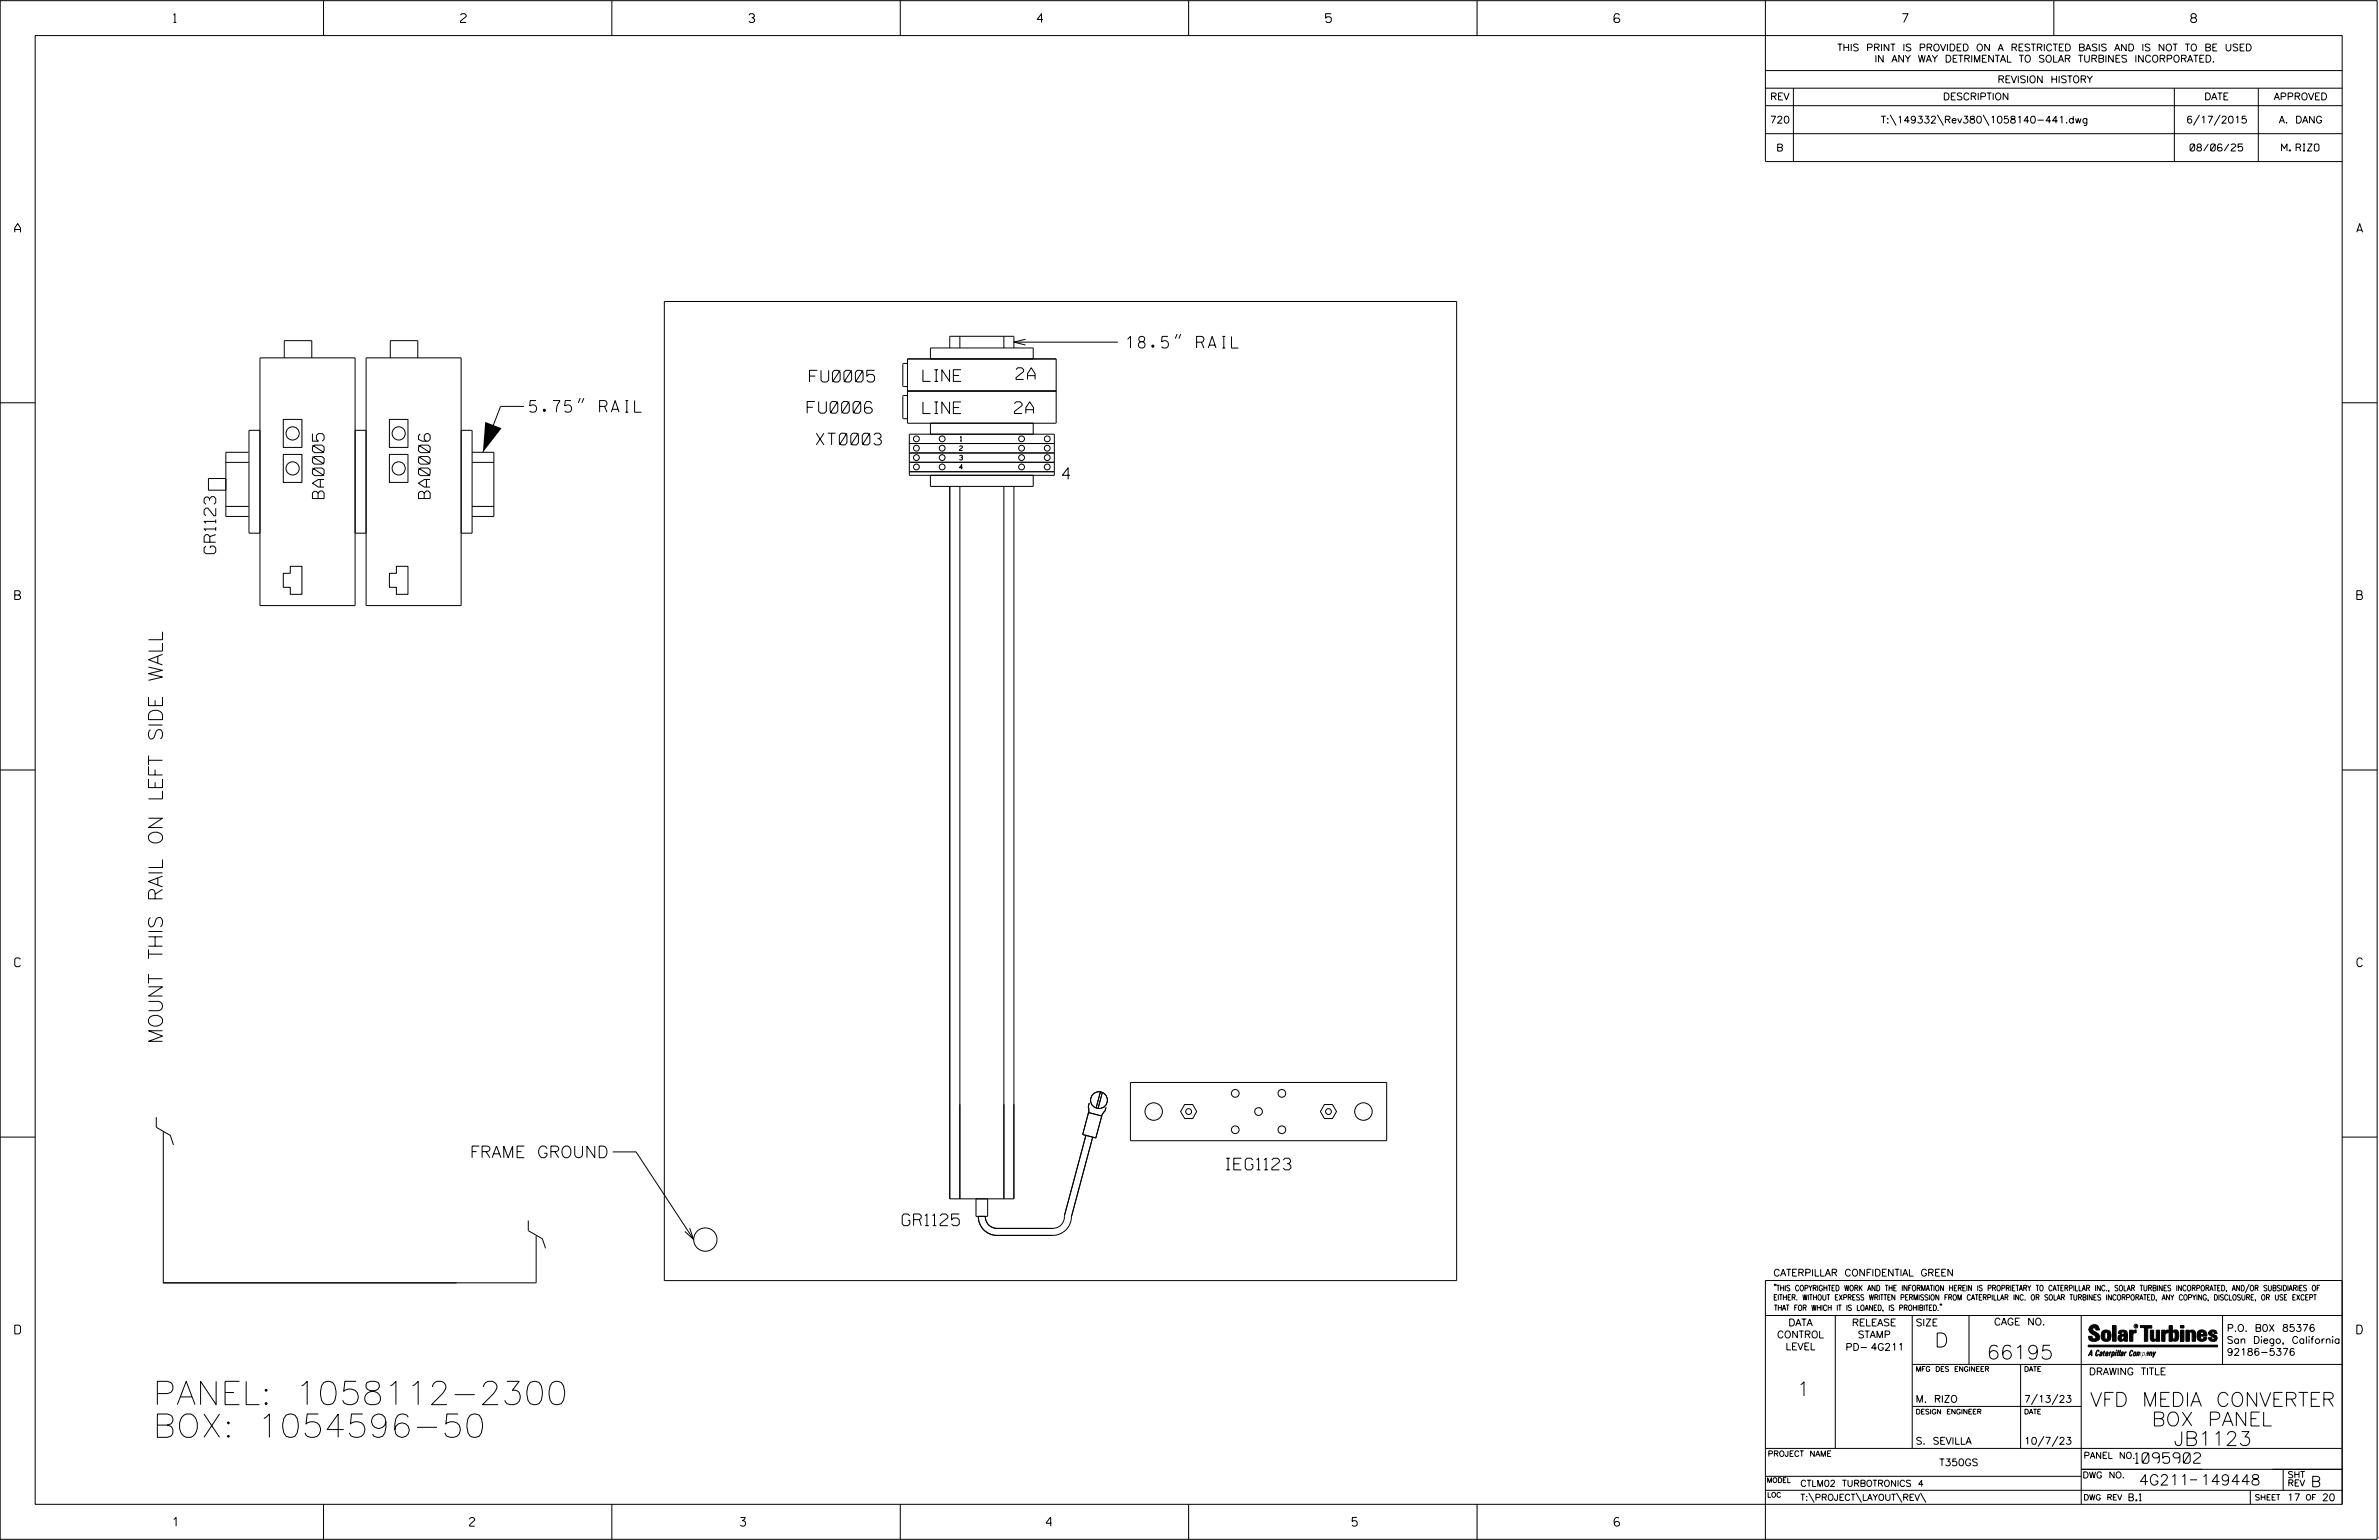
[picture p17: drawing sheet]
<svg xmlns="http://www.w3.org/2000/svg" width="864mm" height="559mm" viewBox="0 0 864 559" stroke-linecap="round" stroke-linejoin="round" font-family="sans-serif">
<defs><g id="words">
<g font-size="8.5">
<text x="55.5" y="509.7">PANEL: 1058112-2300</text>
<text x="55.5" y="521.5">BOX: 1054596-50</text>
</g>
<g font-size="5.1">
<text x="59" y="378.8" transform="rotate(-90 59 378.8)">MOUNT THIS RAIL ON LEFT SIDE WALL</text>
<text x="702.3" y="488.8">D</text>
<text x="721.2" y="493.2">66195</text>
<text x="652.2" y="506.5">1</text>
<text x="758.8" y="510.3">VFD MEDIA CONVERTER</text>
<text x="781.1" y="517.4">BOX PANEL</text>
<text x="789.1" y="524.5">JB1123</text>
</g>
<g font-size="4.2">
<text x="409" y="126.3">18.5&quot; RAIL</text>
<text x="368.8" y="137.7">2A</text>
<text x="293.9" y="138.6">FU0005</text>
<text x="335" y="138.4">LINE</text>
<text x="192.3" y="149.6">5.75&quot; RAIL</text>
<text x="293" y="149.9">FU0006</text>
<text x="335" y="150.1">LINE</text>
<text x="368.2" y="150">2A</text>
<text x="296.3" y="161.4">XT0003</text>
<text x="385.7" y="174">4</text>
<text x="117.6" y="180.9" transform="rotate(-90 117.6 180.9)">BA0005</text>
<text x="156.1" y="180.9" transform="rotate(-90 156.1 180.9)">BA0006</text>
<text x="78.3" y="200.9" transform="rotate(-90 78.3 200.9)">GR1123</text>
<text x="170.6" y="420.1">FRAME GROUND</text>
<text x="445.1" y="424.5">IEG1123</text>
<text x="327.5" y="444.7">GR1125</text>
</g>
<g font-size="3.8">
<text x="775.1" y="531">1095902</text>
<text x="776.5" y="538.9">4G211</text>
<text x="798.8" y="538.9">149448</text>
<text x="838.8" y="539.5">B</text>
</g>
<g font-size="3.2">
<text x="63" y="8.2">1</text>
<text x="167.2" y="8.2">2</text>
<text x="271.8" y="8.2">3</text>
<text x="376.5" y="8.2">4</text>
<text x="481.2" y="8.2">5</text>
<text x="690.6" y="8.2">7</text>
<text x="795.3" y="8.2">8</text>
<text x="5.4" y="84.3">A</text>
<text x="855.5" y="84.3">A</text>
<text x="5.4" y="217.5">B</text>
<text x="855.6" y="217.5">B</text>
<text x="5.4" y="350.8">C</text>
<text x="855.6" y="350.8">C</text>
<text x="5.4" y="484">D</text>
<text x="855.6" y="484">D</text>
<text x="62.8" y="553.8">1</text>
<text x="170.4" y="553.8">2</text>
<text x="268.8" y="553.8">3</text>
<text x="379.8" y="553.8">4</text>
<text x="490.8" y="553.8">5</text>
<text x="585.9" y="553.8">6</text>
</g>
<g font-size="2.5">
<text x="666.9" y="18.5">THIS PRINT IS PROVIDED ON A RESTRICTED BASIS AND IS NOT TO BE USED</text>
<text x="680.5" y="22.6">IN ANY WAY DETRIMENTAL TO SOLAR TURBINES INCORPORATED.</text>
<text x="725.1" y="30">REVISION HISTORY</text>
<text x="642.6" y="36.3">REV</text>
<text x="705.3" y="36.3">DESCRIPTION</text>
<text x="800.2" y="36.3">DATE</text>
<text x="825.4" y="36.3">APPROVED</text>
<text x="642.5" y="44.7">720</text>
<text x="682.8" y="44.7">T:\149332\Rev380\1058140-441.dwg</text>
<text x="793.6" y="44.7">6/17/2015</text>
<text x="827.3" y="44.7">A. DANG</text>
<text x="644.8" y="54.8">B</text>
<text x="795" y="54.8">08/06/25</text>
<text x="828.2" y="54.8">M. RIZO</text>
<text x="643.8" y="463">CATERPILLAR CONFIDENTIAL GREEN</text>
<text x="645.1" y="485.5">CONTROL</text>
<text x="649.2" y="481.1">DATA</text>
<text x="672.3" y="481.1">RELEASE</text>
<text x="674.4" y="485.5">STAMP</text>
<text x="695.4" y="481.1">SIZE</text>
<text x="723.8" y="480.8">CAGE NO.</text>
<text x="808.4" y="483.1">P.O. B0X 85376</text>
<text x="648.2" y="489.8">LEVEL</text>
<text x="669.9" y="490">PD- 4G211</text>
<text x="808.4" y="487.5">San Diego, California</text>
<text x="808.4" y="491.8">92186-5376</text>
<text x="758.3" y="498.9">DRAWING TITLE</text>
<text x="695.4" y="508.9">M. RIZO</text>
<text x="734.8" y="508.9">7/13/23</text>
<text x="695.4" y="524.1">S. SEVILLA</text>
<text x="734.8" y="524.1">10/7/23</text>
<text x="704" y="531.9">T350GS</text>
<text x="772.8" y="544.6">B.1</text>
<text x="830.2" y="544.6">17</text>
<text x="842.9" y="544.6">20</text>
</g>
<g font-size="2.3">
<text x="756.4" y="529.2">PANEL NO.</text>
<text x="653.5" y="539.4">CTLM02 TURBOTRONICS 4</text>
<text x="756" y="536.3">DWG NO.</text>
<text x="830.4" y="539.3">REV</text>
<text x="830.4" y="536.2">SHT</text>
<text x="653.5" y="544.5">T:\PROJECT\LAYOUT\REV\</text>
</g>
<g font-size="2">
<text x="643.8" y="468.4">&quot;THIS COPYRIGHTED WORK AND THE INFORMATION HEREIN IS PROPRIETARY TO CATERPILLAR INC., SOLAR TURBINES INCORPORATED, AND/OR SUBSIDIARIES OF</text>
<text x="643.8" y="471.8">EITHER. WITHOUT EXPRESS WRITTEN PERMISSION FROM CATERPILLAR INC. OR SOLAR TURBINES INCORPORATED, ANY COPYING, DISCLOSURE, OR USE EXCEPT</text>
<text x="644" y="475.6">THAT FOR WHICH IT IS LOANED, IS PROHIBITED.&quot;</text>
<text x="641.7" y="528.5">PROJECT NAME</text>
<text x="756.3" y="544.3">DWG REV</text>
<text x="818.5" y="544.3">SHEET</text>
<text x="836.9" y="544.3">OF</text>
</g>
<g font-size="1.8">
<text x="695.4" y="497.6">MFG DES ENGINEER</text>
<text x="734.8" y="497.6">DATE</text>
<text x="695.4" y="513.1">DESIGN ENGINEER</text>
<text x="734.8" y="513.1">DATE</text>
<text x="641.3" y="538">MODEL</text>
<text x="641.5" y="543.3">LOC</text>
</g>
<g font-size="1.7">
<text x="348.6" y="160.1">1</text>
<text x="348.3" y="163.5">2</text>
<text x="348.3" y="166.9">3</text>
<text x="348.3" y="170.3">4</text>
</g>
<text font-size=".9" x="775.1" y="481.7">R</text>
</g></defs>
<g fill="none" stroke="#000" stroke-width=".36">
<path d="M.1 .2h862.8v558.4h-862.8zM12.8 12.9h837.4v533h-837.4zM117.4 .2v12.7M222.1 .2v12.7M326.8 .2v12.7M431.5 .2v12.7M536.2 .2v12.7M587.9 5.5l-.5-.5h-1l-.5 1v1.7l.5 .4h1l.6-.4v-.6l-.6-.5h-1l-.5 .5M640.9 .2v58.4h209.3M745.6 .2v12.7M640.9 25.6h209.3M640.9 32h209.3"/>
<path d="M640.9 38.3h209.3M651 32v26.6M789.3 32v26.6M819.8 32v26.6M640.9 48.5h209.3M686.2 41.7l2.1 3.8M703.3 41.7l2.2 3.8M719.9 41.7l2.1 3.8M798.4 41.7l-2.1 3.8M805.9 41.7l-2.1 3.8M103.2 129.9v-6.3h10v6.3M141.7 129.9v-6.3h10v6.3"/>
<path d="M329.4 131.9h-1.3l-.4 .3v7.7l.4 .4h1.3M329.4 130.2h54v23.4h-54zM337.7 130.2v-3.9h37.4v3.9M344.8 126.3v-4.3h23.3v4.3M348.4 122v4.3M364.4 122v4.3M368.1 124.1h37.7M372.3 123.1l-4.2 1 4.2 1.1M427.3 121.2l-.7 1.7M428.6 121.2l-.6 1.7M.1 146.2h12.7M102.8 152.2h6.8v10.1h-6.8z"/>
<path d="M141.4 152.2h6.7v10.1h-6.7zM190.2 147.5h-8.5l-6.4 16.6M210.6 144.5l-.7 1.7M211.9 144.5l-.7 1.7M329.4 143.5h-1.3l-.4 .4v7.7l.4 .3h1.3M329.4 141.9h54M330.1 157.6h52.6v14.9h-52.6zM337.7 153.6v4M375.1 153.6v4M850.2 146.2h12.7M82 167.8h8.3M82 173.6h-6.3v4.3h6.3"/>
<path d="M90.2 164.1h-8.2v23.3h8.3M94.4 174.8v-44.9h34.5v44.9M102.8 164.9h6.8v10.1h-6.8zM132.9 174.8v-44.9h34.5v44.9M141.4 164.9h6.7v10.1h-6.7zM171.3 164.1h8v23.3h-8M171.4 167.8h7.9M330.1 164.4h52.6M330.1 160.9h52.6M330.1 167.7h52.6M330.1 171.2h52.6M344.8 176.5v258.5h23.3v-258.5"/>
<path d="M348.4 176.5v258.5M364.4 176.5v258.5M375.1 172.5v4h-37.4v-4M82 183.8h8.3M94.4 193.5h-4v-37.4h4v63.6h34.5v-63.6h4v63.6h34.5v-63.6h4v37.4h-4M128.9 193.5h4M171.3 183.8h8M105.4 205.5h4.2v10.2h-4.2v-2.6h-2.6v-5.1h2.6zM143.9 205.5h4.2v10.2h-4.2v-2.6h-2.5v-5.1h2.5zM.1 279.4h12.7M850.2 279.4h12.7M399.5 396.2l-1.6 5.8"/>
<path d="M400.2 396.4l-1.6 5.8M410.4 392.8h93v21.1h-93zM.1 412.6h12.7M56.7 405.4v3.6l5.1 3 1.2 3.5M59.3 410.5v55h106.4M222.4 418h8.5l20.9 31.8M394.2 412l-7.7 28.8a4.4 4.4 0 0 1-4.3 4.9h-20.3a4.2 4.2 0 0 1-4.2-4.3M395.1 403.7l4.8 1.3-2.1 7.9-4.8-1.2zM395.4 400.2l-.4 1.4 .3 1-.2 1.4M396.7 412.6l-7.8 28.9a6.8 6.8 0 0 1-6.7 6.8h-20.3a6.8 6.8 0 0 1-6.8-6.9M401.5 401.8l-.4 1.4-.9 1.1-.4 1M430 400.8h3l1.4 2.5-1.4 2.6h-3l-1.4-2.6z"/>
<path d="M480.8 400.8h2.9l1.5 2.5-1.5 2.6h-2.9l-1.5-2.6zM850.2 412.6h12.7M354.3 435v6.4h4.2v-6.4M191.8 442.9v3.6l5.1 3 1.1 3.5M194.6 448.4v17.1h-135.3M250.4 445.7l1.4 4.1-3.2-3M241.2 464.7h287.6v-355.3h-287.6v355.3M640.9 477.3h209.3M644.2 466.1l-.1 .4M644.7 466.1l-.2 .4M666.2 477.3v48.3M694.2 477.3v48.3"/>
<path d="M704.4 473.3l-.1 .4M704.8 473.3l-.1 .4M714.8 477.3v17.8M755.5 477.3v68.6M806.8 477.3v17.8M816.5 466l-1.4 3.1M850.2 464.6h-209.3v94M850.2 464.8v81.1M694.2 495.1h156M733.5 495.1v30.5M758.6 481.4a2.02 2.02 0 0 1 3.1-.1l.5 1.3h-1.3l-.2-.6-.4-.2-.6 .1-.1 .4 .4 .7a2.46 2.46 0 0 1 2.2 2.9 2.83 2.83 0 0 1-3.8 .3l-.3-1.3h1.3l.2 .7 .6 .3 .5-.2 .2-.5-.4-.6-1.9-1.2-.4-.9zM759.2 491.3h-.7l.7-1.2v1.9h.2l-.1-2.1-1.3 2.1 .5-.5h.7"/>
<path d="M761.3 490l.3-.2 .4 .3-.1 .3-.3-.4-.4 .3-.3 1.6h.4l.4-.5-.3 .6-.4 .1-.3-.4zM762.6 490.6l.5-.1-.1 1.4h-.9a.74 .74 0 0 1 .9-.8l-.3 .7-.5 .1 .2-.5 .6-.2v-.5l-.7 .2zM763 483.2a2.17 2.17 0 0 1 3.1 0l.3 1.4-.3 1.5a2.17 2.17 0 0 1-3.1 0l-.3-1.5zM763.6 490.5l.4-.4 .2 .6h-.3l-.3 .9 .2 .4-.3-.1zM764.1 483.7l.5-.4 .4 .3v2.2l-.4 .2-.5-.2zM764.6 491.1l.6 .2v-.7l-.4-.1-.4 .6-.1 .8h.6M764.6 491.1l-.1 .8h.4M764.6 482.6v.8M764.8 490.7l.4 .1v.3h-.6zM765 491.5l-.1 .4zM766 490.5l-.5 1.5zM766 490.8l.4-.3-.4 .4"/>
<path d="M766.9 481h1.3v5.7h-1.3zM767 490.8l.5 .1-.3 .8-.4 .2zM767.3 490.5h-.5l-.5 2M767.3 490.5a.8 .8 0 0 1 .2 1 .8 .8 0 0 1-.9 .4l-.1 .6M767.3 490.5l-.1 .2M768.1 490.5l-.4 1.5zM768.2 489.9h.3l-.1 .2h-.2zM769 489.9l-.5 2.1zM769.7 489.9l-.6 2.1zM770.1 491.4l.5-.3-.5 .8zM770.4 491.9h.1M770.6 491.1l.1-.4-.7 .2 .1-.3 .6-.1 .2 .3-.5 1.1"/>
<path d="M770.6 491.1a.74 .74 0 0 0-.8 .8h.6M771 484.8h-.7l-.3 .6 .4 .7 .5-.3 .1-2.4h-.8l-.1 .4h-1.2a1.71 1.71 0 0 1 1.8-1.3 1.71 1.71 0 0 1 1.6 1.4v2.8h-1.1l-.1-.6M771 484.2l-1.5 .1a1.41 1.41 0 0 0 0 2.4l.5 .1 1.1-.7M771.2 486.1h-.1M771.4 490.5l.1 .3 .4-.3-.9 1.5zM771.5 490.8h.1M773 482.7h1.2v.5l.5-.5 .7-.1v1h-.6l-.5 .4-.1 2.7h-1.2zM773.3 490.3l.6-.4 .4 .2-.1 .4-.3-.4a1.28 1.28 0 0 0-.5 1.8l.6-.4-.1 .4-.8 .1zM774.7 490.8l.5-.3a.88 .88 0 0 1 .2 .9 .88 .88 0 0 1-.7 .7l-.2-.2zM774.8 490.9h.5l-.3 1h-.3l-.2-.2zM775.2 490.5l-.1 .2M776.8 481h4.3v.9h-1.5v4.8h-1.3"/>
<path d="M776.8 490.6l-.8 .2v-.3l-.4 1.5 .8-1.3v1.3l.3-1.2M779.3 491.1h.4M779.6 490.5h.3l-.3 1.4M779.6 490.7h.2l-.1 .4M779.7 491.1l-.1 .4M779.7 491.1l-.4 .2M780.1 492l.4-1.5 .1 .3 .3-.3 .3 .2-.3 1.3v-1.3l-.7 1.3M780.6 482.7h1.2v2.7l.1 .4 .4 .3 .4-.7v-2.7h1.2l.1 4h-1.3v-.5l-1.1 .6-.7-.3-.3-.7zM781.6 492.5l1-2-.8 1.3-.2-1.3-.2 2M784.7 482.7h1.2v.5l.5-.5 .7-.1v1h-.5l-.6 .4-.1 2.7h-1.2zM787.4 481h1.2v2a1.4 1.4 0 0 1 2.2 .2l.1 1.4-.4 1.9-1.5 .1-.4-.5v-1l.5 .9 .5-.3v-2.1l-.5-.4-.5 .7v2.8h-1.2zM791.5 482.7h1.3v4h-1.3z"/>
<path d="M791.5 481h1.3v.9h-1.3zM793.5 482.7h1.3v.4l.7-.5 1.1 .2 .4 .6v3.3h-1.2l-.3-3.4-.7 .2v3.2h-1.3zM794.8 483.1h.1M797.7 483.2a1.92 1.92 0 0 1 2.4-.5 1.92 1.92 0 0 1 1 2.1h-2.3v.8l.6 .5 .5-.3v-.5h1.2a1.83 1.83 0 0 1-2.1 1.4 1.83 1.83 0 0 1-1.5-2.1zM798.8 484.2v.6M799.1 483.4h.6l.2 .8h-1.1zM804.6 482.9a1.84 1.84 0 0 0-2.9 .8 3.3 3.3 0 0 0 2.2 1.9l-.5 .5-.4-.3-.1-.4h-1.2l.1 .6a1.92 1.92 0 0 0 2.9 .4M804.9 483.8h-1.2l-.2-.6-.5 .1-.1 .3 .1 .3 1.8 .9M805.1 488.1h-47.1v.6h47.1M694.2 510.3h61.3M739.6 505.8l-2.2 3.9M747.1 505.8l-2.2 3.9"/>
<path d="M640.9 525.6h209.2M640.9 535.7h114.6M742 521.1l-2.2 3.8M747.1 521.1l-2.2 3.8M755.5 533.2h94.7M795 537h2.6M828.8 533.2v7.6M117.4 545.9v12.7M222.1 545.9v12.7M326.8 545.9v12.7M431.5 545.9v12.7M536.2 545.9v12.7"/>
<path d="M640.9 540.8h209.3M656.6 541.7l2 3.5M673.8 541.7l1.9 3.5M688.4 541.7l2 3.5M697.2 541.7l1.9 3.5M816.9 541v4.9M863.5 558h.1"/>
<circle cx="106.2" cy="157.3" r="2.4"/>
<circle cx="144.7" cy="157.3" r="2.39"/>
<circle cx="332.7" cy="159.2" r="1.06"/>
<circle cx="342" cy="159.2" r="1.06"/>
<circle cx="370.8" cy="159.2" r="1.06"/>
<circle cx="380.2" cy="159.2" r="1.06"/>
<circle cx="106.2" cy="170" r="2.4"/>
<circle cx="144.7" cy="170" r="2.39"/>
<circle cx="332.7" cy="169.4" r="1.06"/>
<circle cx="332.7" cy="162.6" r="1.06"/>
<circle cx="332.7" cy="166" r="1.06"/>
<circle cx="342" cy="162.6" r="1.06"/>
<circle cx="342" cy="169.4" r="1.06"/>
<circle cx="342" cy="166" r="1.06"/>
<circle cx="370.8" cy="162.6" r="1.06"/>
<circle cx="370.8" cy="169.4" r="1.06"/>
<circle cx="370.8" cy="166" r="1.06"/>
<circle cx="380.2" cy="162.6" r="1.06"/>
<circle cx="380.2" cy="169.4" r="1.06"/>
<circle cx="380.2" cy="166" r="1.05"/>
<circle cx="398.9" cy="399.2" r="3"/>
<circle cx="448.4" cy="396.7" r="1.41"/>
<circle cx="465.3" cy="396.7" r="1.4"/>
<circle cx="418.8" cy="403.3" r="3.2"/>
<circle cx="431.5" cy="403.3" r="1.06"/>
<circle cx="448.4" cy="409.9" r="1.4"/>
<circle cx="456.9" cy="403.3" r="1.4"/>
<circle cx="465.3" cy="409.9" r="1.4"/>
<circle cx="482.2" cy="403.3" r="1.06"/>
<circle cx="494.9" cy="403.3" r="3.2"/>
<circle cx="256" cy="449.8" r="4.2"/>
<circle cx="775.4" cy="481.2" r=".69"/>
</g>
<g fill="#000">
<path d="M176.1 153.1l6 2.3-6.8 8.7zM768.1 490.5l-.4 1.5zM768.2 489.9h.3l-.1 .2h-.2zM769 489.9l-.5 2.1zM769.7 489.9l-.6 2.1zM791.5 481h1.3v.9h-1.3zM791.5 482.7h1.3v4h-1.3zM758 488.1h47.1v.6h-47.1z"/>
<path d="M759.2 489.9l-1.2 2.1 .5-.5h.7v.5h.2zM759.2 490.1v1.2h-.7z" fill-rule="evenodd"/>
<path d="M758.6 481.4a2.02 2.02 0 0 1 3.1-.1l.5 1.3h-1.3l-.2-.6-.4-.2-.6 .1-.1 .4 .4 .7a2.46 2.46 0 0 1 2.2 2.9 2.83 2.83 0 0 1-3.8 .3l-.3-1.3h1.3l.2 .7 .6 .3 .5-.2 .2-.5-.4-.6-1.9-1.2-.4-.9z" fill-rule="evenodd"/>
<path d="M761.3 490l.3-.2 .4 .3-.1 .3-.3-.4-.4 .3-.3 1.6h.4l.4-.5-.3 .6-.4 .1-.3-.4z" fill-rule="evenodd"/>
<path d="M762.6 490.6l.5-.1-.1 1.4h-.9a.74 .74 0 0 1 .9-.8l-.6 .3-.2 .5 .5-.1 .3-.6v-.5l-.7 .2z" fill-rule="evenodd"/>
<path d="M763.6 490.5l.4-.4 .2 .6h-.3l-.3 .9 .2 .4-.3-.1z" fill-rule="evenodd"/>
<path d="M764.8 490.5l.5 .3-.1 .5h-.6l.6-.2v-.3l-.4-.1-.3 1.2h.4l.3-.4-.6 .6-.3-.2v-.4z" fill-rule="evenodd"/>
<path d="M763 483.2a2.17 2.17 0 0 1 3.1 0l.3 1.4-.3 1.5a2.17 2.17 0 0 1-3.1 0l-.3-1.5zM764.1 483.7v2.1l.5 .2 .4-.2v-2.2l-.4-.3z" fill-rule="evenodd"/>
<path d="M766 490.5v.3l.4-.1-.4 .2-.5 1.1z" fill-rule="evenodd"/>
<path d="M766.8 490.5l-.5 2 .3-.6a.71 .71 0 0 0 .9-.5 .71 .71 0 0 0-.4-.9zM767 490.8l.5 .1-.3 .8-.4 .2z" fill-rule="evenodd"/>
<path d="M766.9 481h1.3v5.7h-1.3z" fill-rule="evenodd"/>
<path d="M770.1 490.6l.6-.1 .2 .3-.4 1.2-.5 .1-.2-.5 .3-.5h.5l-.7 .5v.3l.4-.1 .4-.9-.5-.2-.2 .2z" fill-rule="evenodd"/>
<path d="M769.4 482.8l-.5 1h1.2l.1-.4h.8v.8l-1.5 .1a1.41 1.41 0 0 0 0 2.4l.5 .1 1.1-.7 .1 .6h1.1v-2.8a1.79 1.79 0 0 0-2.4-1.2zM770.3 484.8h.7l-.1 1-.5 .3-.4-.7z" fill-rule="evenodd"/>
<path d="M771.4 490.5l.1 .3 .4-.3-.9 1.5z" fill-rule="evenodd"/>
<path d="M773 482.7h1.2v.5l.5-.5 .7-.1v1h-.6l-.5 .4-.1 2.7h-1.2z" fill-rule="evenodd"/>
<path d="M773.3 490.3l.6-.4 .4 .2-.1 .4-.3-.4a1.28 1.28 0 0 0-.5 1.8l.6-.4-.3 .5h-.6z" fill-rule="evenodd"/>
<path d="M774.7 490.8l-.2 1.1h.7a.96 .96 0 0 0 0-1.4zM774.8 490.9h.5l-.1 .6-.5 .4-.2-.2z" fill-rule="evenodd"/>
<path d="M776 490.5v.3l.4-.3 .2 .3 .7-.2-.3 1.4v-1.3l-.6 1.3v-1.3l-.8 1.3z" fill-rule="evenodd"/>
<path d="M776.8 481h4.3v.9h-1.5v4.8h-1.3v-4.8h-1.5z" fill-rule="evenodd"/>
<path d="M777.9 490.5l-.5 2 .3-.6a.71 .71 0 0 0 .9-.5 .71 .71 0 0 0-.4-.9zM778.1 490.8l.3-.1 .1 .4-.5 .8-.2-.5z" fill-rule="evenodd"/>
<path d="M779.3 490.6l.6-.1-.3 1.5-.7-.1a.67 .67 0 0 1 .8-.8l-.6 .3-.1 .5 .4-.1 .4-.9-.4-.2-.3 .2z" fill-rule="evenodd"/>
<path d="M780.5 490.5l.1 .3 .3-.3 .3 .2-.3 1.3v-1.3l-.8 1.3z" fill-rule="evenodd"/>
<path d="M780.6 482.7h1.2v2.7l.1 .4 .4 .3 .4-.7v-2.7h1.2l.1 4h-1.3v-.5l-1.1 .6-.7-.3-.3-.7z" fill-rule="evenodd"/>
<path d="M781.6 490.5l.2 1.3 .8-1.3-1.2 2z" fill-rule="evenodd"/>
<path d="M784.7 482.7h1.2v.5l.5-.5 .7-.1v1h-.5l-.6 .4-.1 2.7h-1.2z" fill-rule="evenodd"/>
<path d="M787.4 481h1.2v2a1.4 1.4 0 0 1 2.2 .2l.1 1.4-.4 1.9-1.5 .1-.4-.5v-1l.5 .9 .5-.3v-2.1l-.5-.4-.5 .7v2.8h-1.2z" fill-rule="evenodd"/>
<path d="M793.5 482.7h1.3v.4a1.29 1.29 0 0 1 2.2 .3v3.3h-1.2l-.3-3.4-.7 .2v3.2h-1.3z" fill-rule="evenodd"/>
<path d="M797.7 483.2a1.92 1.92 0 0 1 2.4-.5 1.92 1.92 0 0 1 1 2.1h-2.3v.8l.6 .5 .5-.3v-.5h1.2a1.83 1.83 0 0 1-2.1 1.4 1.83 1.83 0 0 1-1.5-2.1zM799.1 483.4l-.3 .8h1.1l-.2-.8z" fill-rule="evenodd"/>
<path d="M801.9 483.2a1.94 1.94 0 0 1 3 .1v.5h-1.2l-.2-.6-.5 .1-.1 .3 .1 .3 1.8 .9a1.2 1.2 0 0 1 .1 1.3 1.2 1.2 0 0 1-1.2 .7l-1.6-.4-.4-1h1.2l.1 .4 .4 .3 .5-.5a3.3 3.3 0 0 1-2.2-1.9z" fill-rule="evenodd"/>
<circle cx="761.4" cy="492" r=".07"/>
<circle cx="762.2" cy="485.1" r=".07"/>
<circle cx="769.3" cy="492" r=".07"/>
<circle cx="773.1" cy="486.7" r=".07"/>
<circle cx="791.5" cy="486.7" r=".07"/>
<circle cx="791.5" cy="481" r=".07"/>
<circle cx="794.8" cy="486.7" r=".07"/>
</g>
<use href="#words"/>
</svg>
